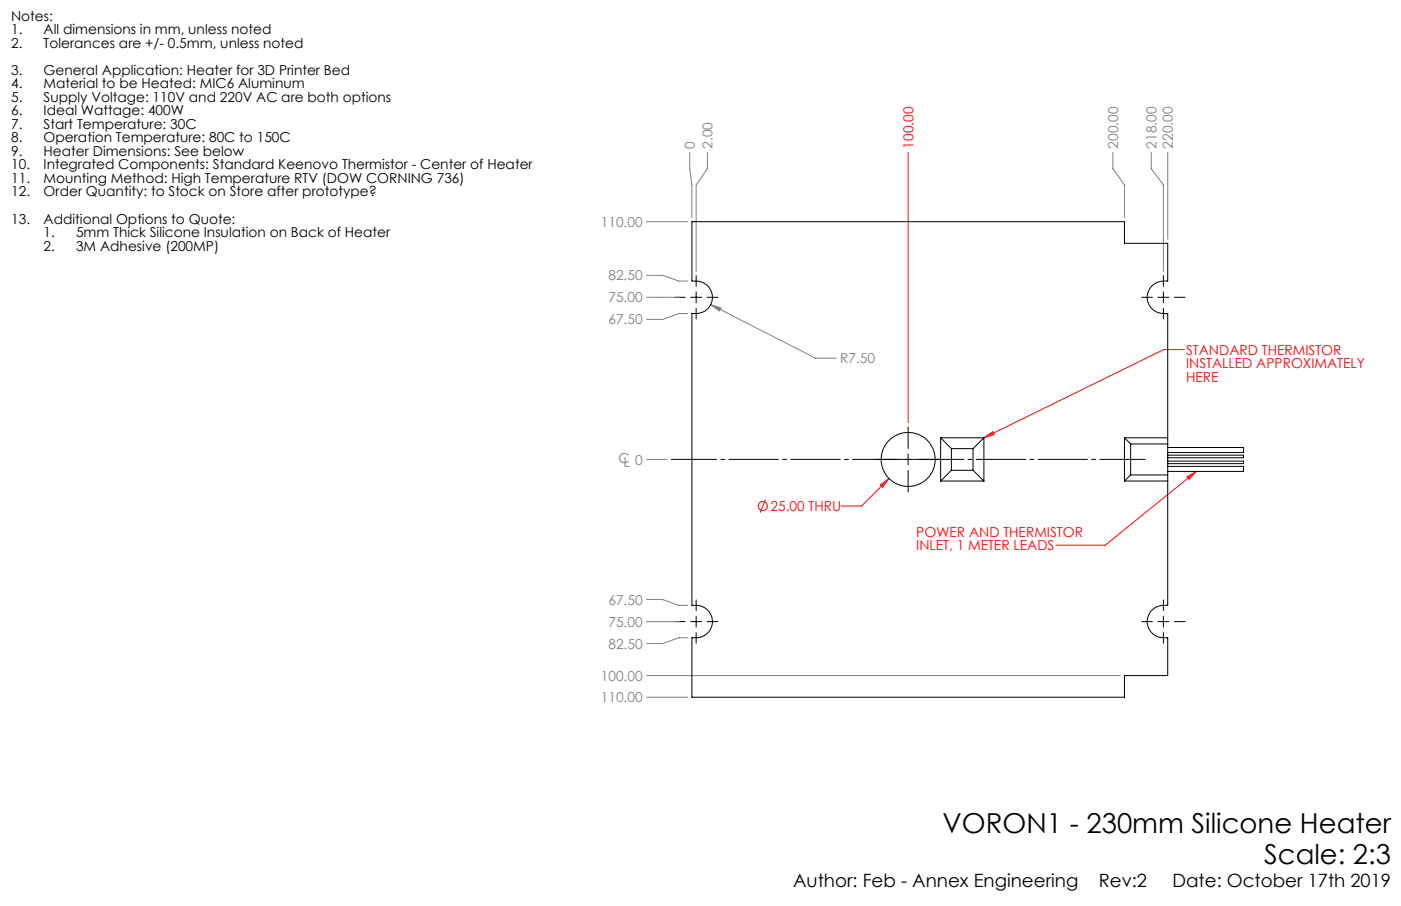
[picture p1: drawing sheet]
<svg xmlns="http://www.w3.org/2000/svg" width="432mm" height="279mm" viewBox="0 0 432 279" stroke-linecap="round" stroke-linejoin="round" font-family="sans-serif">
<defs><g id="words">
<g font-size="8.5">
<text x="290.5" y="256.9">VORON1 - 230mm Silicone Heater</text>
<text x="389.6" y="266.4">Scale: 2:3</text>
</g>
<g font-size="5.6">
<text x="244.4" y="273.7">Author: Feb - Annex Engineering</text>
<text x="338.6" y="273.7">Rev:2</text>
<text x="361.4" y="273.7">Date: October 17th 2019</text>
</g>
<g font-size="4.2">
<text x="3.4" y="6.3">Notes:</text>
<text x="3.4" y="10.5">1.</text>
<text x="13.4" y="10.5">All dimensions in mm, unless noted</text>
<text x="3.4" y="14.7">2.</text>
<text x="13.4" y="14.7">Tolerances are +/- 0.5mm, unless noted</text>
<text x="3.4" y="23">3.</text>
<text x="13.4" y="23">General Application: Heater for 3D Printer Bed</text>
<text x="3.4" y="27.2">4.</text>
<text x="13.4" y="27.2">Material to be Heated: MIC6 Aluminum</text>
<text x="3.4" y="31.4">5.</text>
<text x="3.4" y="35.5">6.</text>
<text x="13.4" y="31.4">Supply Voltage: 110V and 220V AC are both options</text>
<text x="13.4" y="35.5">Ideal Wattage: 400W</text>
<text x="3.4" y="39.7">7.</text>
<text x="13.4" y="39.7">Start Temperature: 30C</text>
<text x="3.4" y="43.9">8.</text>
<text x="13.4" y="43.9">Operation Temperature: 80C to 150C</text>
<text x="3.4" y="48.1">9.</text>
<text x="3.4" y="52.2">10.</text>
<text x="13.4" y="48.1">Heater Dimensions: See below</text>
<text x="13.4" y="52.2">Integrated Components: Standard Keenovo Thermistor - Center of Heater</text>
<text x="3.4" y="56.4">11.</text>
<text x="13.4" y="56.4">Mounting Method: High Temperature RTV (DOW CORNING 736)</text>
<text x="3.4" y="60.6">12.</text>
<text x="13.4" y="60.6">Order Quantity: to Stock on Store after prototype?</text>
<text x="3.4" y="68.9">13.</text>
<text x="13.4" y="68.9">Additional Options to Quote:</text>
<text x="13.4" y="73.1">1.</text>
<text x="13.4" y="77.3">2.</text>
<text x="23.4" y="73.1">5mm Thick Silicone Insulation on Back of Heater</text>
<text x="23.4" y="77.3">3M Adhesive (200MP)</text>
</g>
<g font-size="4.2" fill="#808080">
<text x="214.2" y="45.8" transform="rotate(-90 214.2 45.8)">0</text>
<text x="219.6" y="45.8" transform="rotate(-90 219.6 45.8)">2.00</text>
<text x="344.6" y="45.8" transform="rotate(-90 344.6 45.8)">200.00</text>
<text x="356.4" y="45.8" transform="rotate(-90 356.4 45.8)">218.00</text>
<text x="361.5" y="45.8" transform="rotate(-90 361.5 45.8)">220.00</text>
<text x="185.2" y="69.9">110.00</text>
<text x="187.5" y="86.5">82.50</text>
<text x="187.5" y="93.3">75.00</text>
<text x="187.5" y="100.1">67.50</text>
<text x="258.9" y="112">R7.50</text>
<text x="190.6" y="142.8">C</text>
<text x="192.2" y="144">L 0</text>
<text x="187.5" y="186.5">67.50</text>
<text x="187.5" y="193.3">75.00</text>
<text x="187.5" y="200.1">82.50</text>
<text x="185.2" y="209.9">100.00</text>
<text x="185.2" y="216.6">110.00</text>
</g>
<g font-size="4.2" fill="#f00">
<text x="281.5" y="45.8" transform="rotate(-90 281.5 45.8)">100.00</text>
<text x="365.6" y="109.4">STANDARD THERMISTOR</text>
<text x="365.6" y="113.6">INSTALLED APPROXIMATELY</text>
<text x="365.6" y="117.7">HERE</text>
<text x="237.5" y="157.6">25.00 THRU</text>
<text x="282.4" y="165.5">POWER AND THERMISTOR</text>
<text x="282.4" y="169.7">INLET, 1 METER LEADS</text>
</g>
</g></defs>
<g fill="none" stroke="#f00" stroke-width=".31">
<path d="M279.9 47v83.4M365 107.8h-6.3l-55.5 27.2M303.2 135l2.8-1.9 .4 .9zM235.9 154.1l-1.6 4M271.3 149.5l2.7-1.9-2 2.7zM274 147.6l-8.4 8.4h-6.4M365.8 147l2.9-1.6-2.2 2.4zM368.7 145.4l-28.1 22.7h-15.2"/>
<circle cx="235.1" cy="156.1" r="1.42"/>
</g>
<g fill="none" stroke="#808080" stroke-width=".31">
<path d="M212.6 47v5l.7 5v10.1M218 47v5l-3.4 5v26.7M343 47v5l3.6 5v10.1M354.8 47v5l3.8 5v26.7M359.9 47v26.8M199.2 68.4h12.8M199.2 84.9h5l5 1.8h2.8M199.2 91.7h10M212 96.7h-2.8l-5 1.8h-5M219 93.9l3.2 1.1-.4 .9zM219 93.9l32.4 16.6h6.3M199.2 141.7h6.4"/>
<path d="M199.2 184.9h5l5 1.8h2.8M199.2 191.7h10M212 196.7h-2.8l-5 1.8h-5M199.2 215h12.8M199.2 208.4h146.1"/>
</g>
<path d="M206.9 141.7h146" fill="none" stroke="#000" stroke-width=".31" stroke-dasharray="15.2 1.3 1.3 1.3" stroke-dashoffset="1.3"/>
<g fill="none" stroke="#000" stroke-width=".31">
<path d="M207.9 91.7h3.3M212.9 91.7h3.4M214.6 85v3.3M214.6 90v3.4M214.6 95.1v3.3M217.9 91.7h3.4M351.9 91.7h3.3M356.9 91.7h3.4M358.6 85v3.3M358.6 90v3.4M358.6 95.1v3.3M361.9 91.7h3.4"/>
<path d="M279.9 131.7v6.6M279.9 140v3.4M269.9 141.7h6.6M278.2 141.7h3.4M279.9 145.1v6.6M283.3 141.7h6.6M207.9 191.7h3.3M212.9 191.7h3.4M214.6 185v3.3M214.6 190v3.4M214.6 195.1v3.3M217.9 191.7h3.4"/>
<path d="M351.9 191.7h3.3M356.9 191.7h3.4M358.6 185v3.3M358.6 190v3.4M358.6 195.1v3.3M361.9 191.7h3.4"/>
</g>
<g fill="#f00">
<path d="M271.3 149.5l2.7-1.9-2 2.7z"/>
<path d="M303.2 135l2.8-1.9 .4 .9zM365.8 147l2.9-1.6-2.2 2.4z"/>
</g>
<path d="M219 93.9l3.2 1.1-.4 .9z" fill="#808080"/>
<g fill="none" stroke="#000" stroke-width=".31">
<path d="M289.9 135l3.3 3.4M289.9 135h13.3M289.9 135v13.3M293.2 138.4v6.6M293.2 138.4h6.7M299.9 138.4v6.6M303.2 135l-3.3 3.4M303.2 135v13.3M346.6 135l1.9 1.9M346.6 135h13.3M346.6 135v13.3M348.5 136.9h11.4"/>
<path d="M348.5 136.9v9.6M359.9 135v1.9M359.9 138h23.4v1.6h-23.4M359.9 135v-38.3a5.1 5.1 0 0 1-6.2-3.8 5.1 5.1 0 0 1 3.9-6.1l2.3-.1v-11.7h-13.3v-6.6h-133.3v18.3a5.1 5.1 0 0 1 6.1 3.8 5.1 5.1 0 0 1-3.9 6.1l-2.2 .1v90a5.1 5.1 0 0 1 6.1 3.8 5.1 5.1 0 0 1-3.9 6.1l-2.2 .1v18.3h133.3v-6.6h13.3v-11.7a5.1 5.1 0 0 1-6.2-3.8 5.1 5.1 0 0 1 3.9-6.1l2.3-.1v-38.4M359.9 136.9v9.6M289.9 148.3h13.3M293.2 145l-3.3 3.3M293.2 145h6.7M299.9 145l3.3 3.3M346.6 148.3h13.3M348.5 146.5l-1.9 1.8M348.5 146.5h11.4"/>
<path d="M359.9 146.5v1.8M359.9 143.8h23.4v1.6h-23.4M359.9 142.2h23.4v.8h-23.4M359.9 140.4h23.4v.8h-23.4"/>
<circle cx="279.9" cy="141.7" r="8.3"/>
</g>
<use href="#words"/>
</svg>
